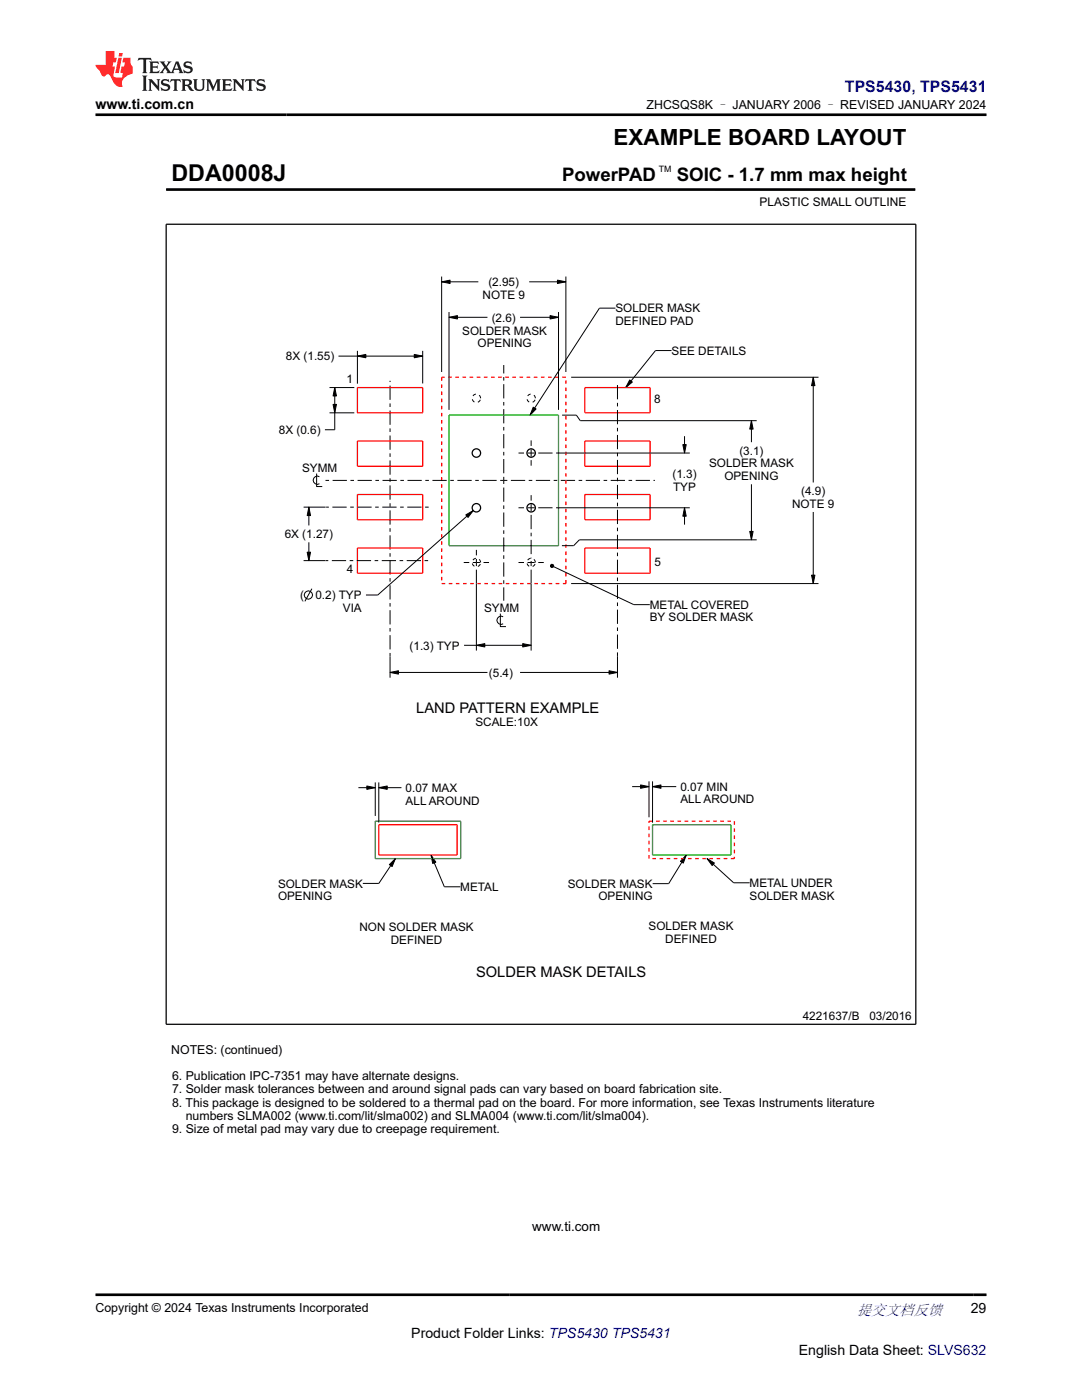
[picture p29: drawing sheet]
<svg xmlns="http://www.w3.org/2000/svg" width="216mm" height="279mm" viewBox="0 0 216 279" stroke-linecap="round" stroke-linejoin="round" font-family="sans-serif">
<defs><g id="words">
<text font-size="4.6" x="34.2" y="36.2">DDA0008J</text>
<text font-size="4.5" x="122.4" y="29">EXAMPLE BOARD LAYOUT</text>
<g font-size="3.7">
<text x="112.1" y="36.2">PowerPAD</text>
<text x="135" y="36.2">SOIC - 1.7 mm max height</text>
</g>
<text font-size="3.2" fill="#00f" x="168.6" y="18.3">TPS5430, TPS5431</text>
<text font-size="3" fill="#00f" x="171" y="262.4">提交文档反馈</text>
<g font-size="2.9">
<text x="83.1" y="142.3">LAND PATTERN EXAMPLE</text>
<text x="95" y="194.9">SOLDER MASK DETAILS</text>
</g>
<g font-size="2.8">
<text x="19" y="21.7">www.ti.com.cn</text>
<text x="193.7" y="262.1">29</text>
<text x="82.1" y="266.9">Product Folder Links: TPS5430 TPS5431</text>
<text x="159.4" y="270.3">English Data Sheet: SLVS632</text>
</g>
<text font-size="2.7" x="106.2" y="245.7">www.ti.com</text>
<g font-size="2.5">
<text x="129" y="21.8">ZHCSQS8K – JANUARY 2006 – REVISED JANUARY 2024</text>
<text x="34.2" y="210.3">NOTES: (continued)</text>
<text x="34.3" y="215.6">6. Publication IPC-7351 may have alternate designs.</text>
<text x="34.3" y="218.2">7. Solder mask tolerances between and around signal pads can vary based on board fabrication site.</text>
<text x="34.3" y="220.9">8. This package is designed to be soldered to a thermal pad on the board. For more information, see Texas Instruments literature</text>
<text x="34.3" y="226.2">9. Size of metal pad may vary due to creepage requirement.</text>
<text x="37.1" y="223.5">numbers SLMA002 (www.ti.com/lit/slma002) and SLMA004 (www.ti.com/lit/slma004).</text>
<text x="19" y="261.8">Copyright © 2024 Texas Instruments Incorporated</text>
</g>
<text font-size="2.4" x="151.6" y="41.2">PLASTIC SMALL OUTLINE</text>
<g font-size="2.3">
<text x="96.3" y="59.6">NOTE 9</text>
<text x="97.5" y="57.1">(2.95)</text>
<text x="98.1" y="64.2">(2.6)</text>
<text x="122.8" y="62.3">SOLDER MASK</text>
<text x="122.8" y="64.9">DEFINED PAD</text>
<text x="57.1" y="71.9">8X (1.55)</text>
<text x="92.2" y="66.8">SOLDER MASK</text>
<text x="95.3" y="69.3">OPENING</text>
<text x="134" y="70.8">SEE DETAILS</text>
<text x="69.1" y="76.5">1</text>
<text x="130.5" y="80.4">8</text>
<text x="55.7" y="86.6">8X (0.6)</text>
<text x="60.3" y="94.2">SYMM</text>
<text x="134.2" y="95.5">(1.3)</text>
<text x="141.5" y="93.3">SOLDER MASK</text>
<text x="144.5" y="95.8">OPENING</text>
<text x="147.5" y="90.8">(3.1)</text>
<text x="134.3" y="98">TYP</text>
<text x="158" y="101.3">NOTE 9</text>
<text x="159.9" y="98.8">(4.9)</text>
<text x="56.8" y="107.4">6X (1.27)</text>
<text x="130.6" y="113">5</text>
<text x="59.9" y="119.6">(</text>
<text x="62.9" y="119.6">0.2) TYP</text>
<text x="69.2" y="114.4">4</text>
<text x="68.4" y="122.1">VIA</text>
<text x="96.6" y="122.1">SYMM</text>
<text x="129.7" y="121.5">METAL COVERED</text>
<text x="129.7" y="124">BY SOLDER MASK</text>
<text x="81.7" y="129.6">(1.3) TYP</text>
<text x="97.6" y="135">(5.4)</text>
<text x="94.9" y="144.9">SCALE:10X</text>
<text x="80.9" y="158">0.07 MAX</text>
<text x="80.9" y="160.6">ALL AROUND</text>
<text x="135.8" y="157.8">0.07 MIN</text>
<text x="135.8" y="160.3">ALL AROUND</text>
<text x="55.5" y="177.1">SOLDER MASK</text>
<text x="55.5" y="179.7">OPENING</text>
<text x="91.8" y="177.8">METAL</text>
<text x="113.3" y="177.2">SOLDER MASK</text>
<text x="119.4" y="179.7">OPENING</text>
<text x="149.6" y="177">METAL UNDER</text>
<text x="149.6" y="179.5">SOLDER MASK</text>
<text x="71.7" y="185.8">NON SOLDER MASK</text>
<text x="129.4" y="185.6">SOLDER MASK</text>
<text x="78" y="188.3">DEFINED</text>
<text x="132.7" y="188.1">DEFINED</text>
<text x="160.2" y="203.6">4221637/B</text>
<text x="173.5" y="203.6">03/2016</text>
</g>
<text font-size="1.8" x="131.4" y="34.4">TM</text>
</g></defs>
<g fill="#000">
<path d="M88.1 56.2l1.7-.3v.7zM111.2 55.9l1.7 .3-1.7 .4zM66.8 77.3l.3 1.7h-.6zM71.3 71.1l1.7-.4v.7zM82.7 70.7l1.6 .4-1.6 .3zM89.6 63.3l1.7-.3v.7zM109.8 63l1.6 .3-1.6 .4zM125.7 75.8l.5 .4-1.3 1.1zM162.3 75.3l.3 1.7h-.7zM66.5 80.7h.6l-.3 1.7zM106.4 81.3l.6 .3-1.2 1.2zM136.3 88.7h.6l-.3 1.7z"/>
<path d="M149.9 84l.4 1.6h-.7zM61.6 101.2l.4 1.7h-.7zM61.3 110.2h.7l-.4 1.7zM92.9 102.8l1.5-.9-1 1.4zM109.8 112.8l.3-.2 .3 .1 .1 .2-.1 .3-.3 .1-.3-.2zM136.6 101.3l.3 1.7h-.6zM149.6 106.1h.7l-.4 1.6zM161.9 114.8h.7l-.3 1.7zM77.8 134.2l1.7-.3v.6zM95.1 128.8l1.6-.4v.7zM104.3 128.4l1.7 .4-1.7 .3zM121.5 133.9l1.7 .3-1.7 .3z"/>
<path d="M73.2 156.9l1.7 .3-1.7 .3zM75.6 157.2l1.7-.3v.6zM127.8 156.7l1.7 .3-1.7 .3zM130.2 157l1.7-.3v.6zM77.7 172.6l1.2-1.3-.7 1.6zM86 170.6l1 1.5-.7 .2zM136.9 170.6l-.6 1.7-.5-.4zM141.1 171.3l1.4 .9-.4 .5z"/>
</g>
<g fill="none" stroke="#000" stroke-width=".2">
<path d="M33.1 37.8h149.5M182.6 37.6v.4M88.1 56.2l1.7-.3v.7zM88.1 55.2v19M88.1 56.2h7.3M105.6 56.2h7.3M111.2 55.9l1.7 .3-1.7 .4zM112.9 55.2v19M65.7 77.3h5M66.8 77.3l.3 1.7h-.6zM66.8 77.3v8.5h-2M67.5 71.1h16.8"/>
<path d="M71.3 71.1l1.7-.4v.7zM71.3 70v6.6M82.7 70.7l1.6 .4-1.6 .3zM84.3 70v6.5M89.6 63.3l1.7-.3v.7zM89.6 62.3v19.5M89.6 63.3h7.7M103.8 63.3h7.6M109.8 63l1.6 .3-1.6 .4zM111.4 62.3v19.5M114 75.3h49.3M122.8 61.5h-3.2l-13.8 21.3"/>
<path d="M125.7 75.8l.5 .4-1.3 1.1zM134 70h-3.2l-5.9 7.3M162.3 75.3l.3 1.7h-.7zM162.3 75.3v21M63.2 94.5v2.6h1.1M63.7 95.1a.82 .82 0 0 0-1.2 .7 .82 .82 0 0 0 1.2 .7M65.7 82.4h5M66.5 80.7h.6l-.3 1.7zM106.4 81.3l.6 .3-1.2 1.2zM111.4 90.4h26.2M112.2 82.8h2.8l.8 1.2h35.2M136.3 88.7h.6l-.3 1.7z"/>
<path d="M136.6 87.1v3.3M149.9 84l.4 1.6h-.7zM149.9 84v4.2M149.9 96.7v11M60.6 111.9h4.3M60.6 101.2h4.4M61.3 110.2h.7l-.4 1.7zM61.6 101.2l.4 1.7h-.7zM61.6 101.2v3.7M61.6 108.2v3.7M62.2 117.5l-1.4 2.5M92.9 102.8l1.5-.9-1 1.4z"/>
<path d="M94.4 101.9l-19 16.8h-2.4M95.1 116.4v13.4M106 116.4v13.4M109.8 112.8l.3-.2 .3 .1 .1 .2-.1 .3-.3 .1-.3-.2zM110.5 113.1l16 7.6h3.2M111.4 101.3h26.2M114 116.5h49.3M136.6 101.3l.3 1.7h-.6zM136.6 101.3v3.4M149.6 106.1h.7l-.4 1.6zM151 107.7h-35.4l-1.1 1.2h-2.4M161.9 114.8h.7l-.3 1.7z"/>
<path d="M162.3 102.2v14.3M77.8 134.2l1.7-.3v.6zM77.8 134.2h19.5M77.8 131.1v4.1M92.6 128.8h13.4M95.1 128.8l1.6-.4v.7zM99.8 122.5v2.6h1.2M100.4 123.1a.82 .82 0 0 0-1.3 .7 .82 .82 0 0 0 1.3 .7M103.8 134.2h19.4M104.3 128.4l1.7 .4-1.7 .3zM121.5 133.9l1.7 .3-1.7 .3zM123.2 131v4.3"/>
<path d="M71.5 157.2h3.4M73.2 156.9l1.7 .3-1.7 .3zM74.9 156.1v6.7M75.6 157.2l1.7-.3v.6zM75.6 156.1v8.1M75.6 157.2h4.5M126.1 157h3.4M127.8 156.7l1.7 .3-1.7 .3zM129.5 155.9v7.2M130.2 157l1.7-.3v.6zM130.2 155.9v8.3M130.2 157h4.7"/>
<path d="M77.7 172.6l1.2-1.3-.7 1.6zM78.9 171.3l-3.3 5h-3.2M86 170.6l1 1.5-.7 .2zM86 170.6l2.7 6.4h3.2M136.9 170.6l-.6 1.7-.5-.4zM136.9 170.6l-3.5 5.7h-3.2M141.1 171.3l1.4 .9-.4 .5zM141.1 171.3l5.3 4.9h3.2"/>
<circle cx="61.5" cy="118.7" r=".82"/>
</g>
<g fill="none" stroke="#000" stroke-width=".25">
<path d="M33.2 44.8h149.5v159.6h-149.5z"/>
<circle cx="95.1" cy="90.4" r=".84"/>
<circle cx="106" cy="90.4" r=".84"/>
<circle cx="95.1" cy="101.3" r=".84"/>
<circle cx="106" cy="101.3" r=".84"/>
</g>
<path d="M33.1 37.8h149.5" fill="none" stroke="#000" stroke-width=".53"/>
<path d="M71.3 77.3h13v5.1h-13zM116.7 77.3h13v5.1h-13zM71.3 88h13v5.1h-13zM71.3 98.7h13v5h-13zM116.7 98.7h13v5h-13zM116.7 88h13v5.1h-13zM71.3 109.4h13v5h-13zM116.7 109.4h13v5h-13zM75.6 164.6h15.6v6h-15.6z" fill="none" stroke="#f00" stroke-width=".25"/>
<g fill="none" stroke="#000" stroke-width=".2" stroke-dasharray=".7 .7 2.8 .7" stroke-linecap="butt">
<path d="M100.5 95.9v24M100.5 95.9v-23.1M100.5 95.9h-35.6M100.5 95.9h30.2M106 90.4v2.5M106 90.4v-2.5M106 90.4h-2.5M106 90.4h5.4M85.4 111.9h-20.4M85.5 101.2h-20.4M95.1 112.3h-2.6M95.1 112.3h2.5"/>
<path d="M95.1 112.3v4.1M95.1 112.3v-2.6M106 112.3h-2.5M106 112.3h2.5M106 101.3h-2.5M106 101.3h5.4M106 101.3v10.1M106 112.3v4.1M106 112.3v-.3M106 101.3v-2.5M77.8 131v-55M123.2 130.9v-54.8"/>
</g>
<path d="M88.1 75.3v41.2M112.9 75.3h-24.8M88.1 116.5h24.8M112.9 116.5v-41.2M129.5 171.3v-7.4M129.5 163.9h17M146.5 171.3h-17M146.5 163.9v7.4" fill="none" stroke="#f00" stroke-width=".25" stroke-dasharray=".7 .7" stroke-linecap="butt"/>
<path d="M89.6 82.8h21.8v26.1h-21.8zM74.9 163.9h17v7.4h-17zM130.2 164.6h15.6v6h-15.6z" fill="none" stroke="#00a500" stroke-width=".25"/>
<g fill="none" stroke="#000" stroke-width=".2" stroke-dasharray=".7 .7" stroke-linecap="butt">
<circle cx="95.1" cy="79.5" r=".84"/>
<circle cx="106" cy="79.5" r=".84"/>
<circle cx="95.1" cy="112.3" r=".84"/>
<circle cx="106" cy="112.3" r=".84"/>
</g>
<path d="M27.7 11.6l-.2 .5 .5-.2h.6v.1v2.2l-.2 .4h1l-.2-.4v-2.2v-.1h.5l.5 .2-.1-.5zM29.8 12.3l.2 .4v1.5l-.2 .4h1.9l.1-.6a1.08 1.08 0 0 1-1.3 .2v-.7h.6l.4 .2v-.7l-.4 .2h-.6v-.5l.2-.2a1 1 0 0 1 1 .3l-.1-.5zM31.8 12.3l1 1.1-1 1.2h.9l-.2-.2 .4-.8 .5 .8-.2 .2h1.6l-.2-.2 .1-.5h1l.1 .5-.1 .2h.9l-.2-.3-.8-2h-.5l-1 2.2-.8-1.1 .9-1.1h-.8l.2 .2-.5 .6-.3-.6 .1-.2zM35.2 12.7l.4 1h-.8zM36.8 12.4a.65 .65 0 0 0-.2 .7 .65 .65 0 0 0 .6 .5l.7 .1 .1 .3a.79 .79 0 0 1-.7 .4 .79 .79 0 0 1-.7-.5l.1 .7 .2-.1a.93 .93 0 0 0 1.1 .1 .93 .93 0 0 0 .4-1 1.46 1.46 0 0 0-1.2-.6l-.1-.3a1.09 1.09 0 0 1 1.2 .2l-.2-.6-.1 .1-.6-.2zM28.4 15.1l.2 .4v2.2l-.2 .4h1l-.2-.4v-2.2l.2-.4zM29.6 15.8l.2 .4v1.5l-.2 .4h.8l-.3-.4v-1.3l1.7 1.8v-2l.2-.4h-.8l.2 .2 .1 1.1-1.2-1.3zM32.3 15.9a.65 .65 0 0 0-.2 .8 .65 .65 0 0 0 .7 .4l.6 .2 .1 .2a.79 .79 0 0 1-.7 .4 .79 .79 0 0 1-.7-.5l.1 .7 .2-.1a.93 .93 0 0 0 1.1 .1 .93 .93 0 0 0 .4-.9 1.46 1.46 0 0 0-1.2-.6l-.1-.4a1.09 1.09 0 0 1 1.2 .2l-.2-.6-.1 .1-.6-.1zM34.1 15.8l-.1 .6a.63 .63 0 0 1 .7-.3l.1 1.6-.3 .4h1l-.2-.4v-1.6a.66 .66 0 0 1 .8 .3l-.1-.6zM36.2 15.8l.2 .4v1.5l-.2 .4h.9l-.2-.2v-.7h.5l.1 .2a.79 .79 0 0 0 1.2 .6l-1-.9a.61 .61 0 0 0 .6-.6 .61 .61 0 0 0-.5-.7zM36.9 16.1h.2a.47 .47 0 0 1 .5 .1 .47 .47 0 0 1 .1 .5l-.2 .1-.6 .1zM38.5 15.8l.2 .2a2.27 2.27 0 0 0 .4 2 1.04 1.04 0 0 0 1.7-.7v-1.3l.2-.2h-.8l.2 .4v1.1a.6 .6 0 0 1-.6 .6 .6 .6 0 0 1-.6-.6v-1.1l.3-.4zM41.1 15.8l.2 .4v1.5l-.2 .4h.7l-.2-.4v-1.4l.9 1.9 .8-1.9v1.4l-.2 .4h1l-.3-.4v-1.5l.3-.4h-.8l-.7 1.5-.7-1.5zM44.3 15.8l.2 .4v1.5l-.2 .4h1.9l.1-.6a1.09 1.09 0 0 1-1.3 .2v-.7h.6l.4 .2v-.6l-.4 .2h-.6v-.6l.2-.1a1.01 1.01 0 0 1 1 .3l-.1-.6zM46.4 15.8l.3 .4v1.5l-.3 .4h.8l-.2-.4v-1.3l1.6 1.8v-2l.2-.4h-.7l.2 .2v1.1l-1.2-1.3zM49 15.8l-.1 .6a.63 .63 0 0 1 .8-.3v1.6l-.3 .4h1l-.2-.4v-1.6a.66 .66 0 0 1 .8 .3l-.1-.6zM51.4 15.9a.65 .65 0 0 0-.2 .8 .65 .65 0 0 0 .6 .4l.6 .2 .2 .2a.79 .79 0 0 1-.8 .4 .79 .79 0 0 1-.6-.5l.1 .7 .2-.1a.93 .93 0 0 0 1 .1 .93 .93 0 0 0 .5-.9 1.46 1.46 0 0 0-1.3-.6l-.1-.4a1.09 1.09 0 0 1 1.3 .2l-.2-.6-.2 .1-.5-.1z" fill="#231f20"/>
<path d="M21.1 10.2v2.8h-2.1l.1 .3 .9 1a.95 .95 0 0 0 .9 .9 .59 .59 0 0 1 .6-.4 .59 .59 0 0 1 .5 .4l.4 .7a1.59 1.59 0 0 0 2.1 1.4 1.61 1.61 0 0 1 1-2.3l1-.3-.1-1.5a1.59 1.59 0 0 1-.4-1.7h-1.4l-.2 .9h.5l-.1 .9h-.5l-.2 1v.2l.4 .1-.2 .9h-.6a.73 .73 0 0 1-1.1-.7l.3-1.5h-.5l.2-.9h.5l.2-.9h-.5v-1.3zM23.6 11.5l-.6 3.1h.7l.6-3.1zM23.8 10.6l-.1 .6h.7l.1-.6z" fill="#ed1c24"/>
<path d="M19 22.9h177.8M19 258.4h177.8" fill="none" stroke="#000" stroke-width=".53"/>
<use href="#words"/>
</svg>
